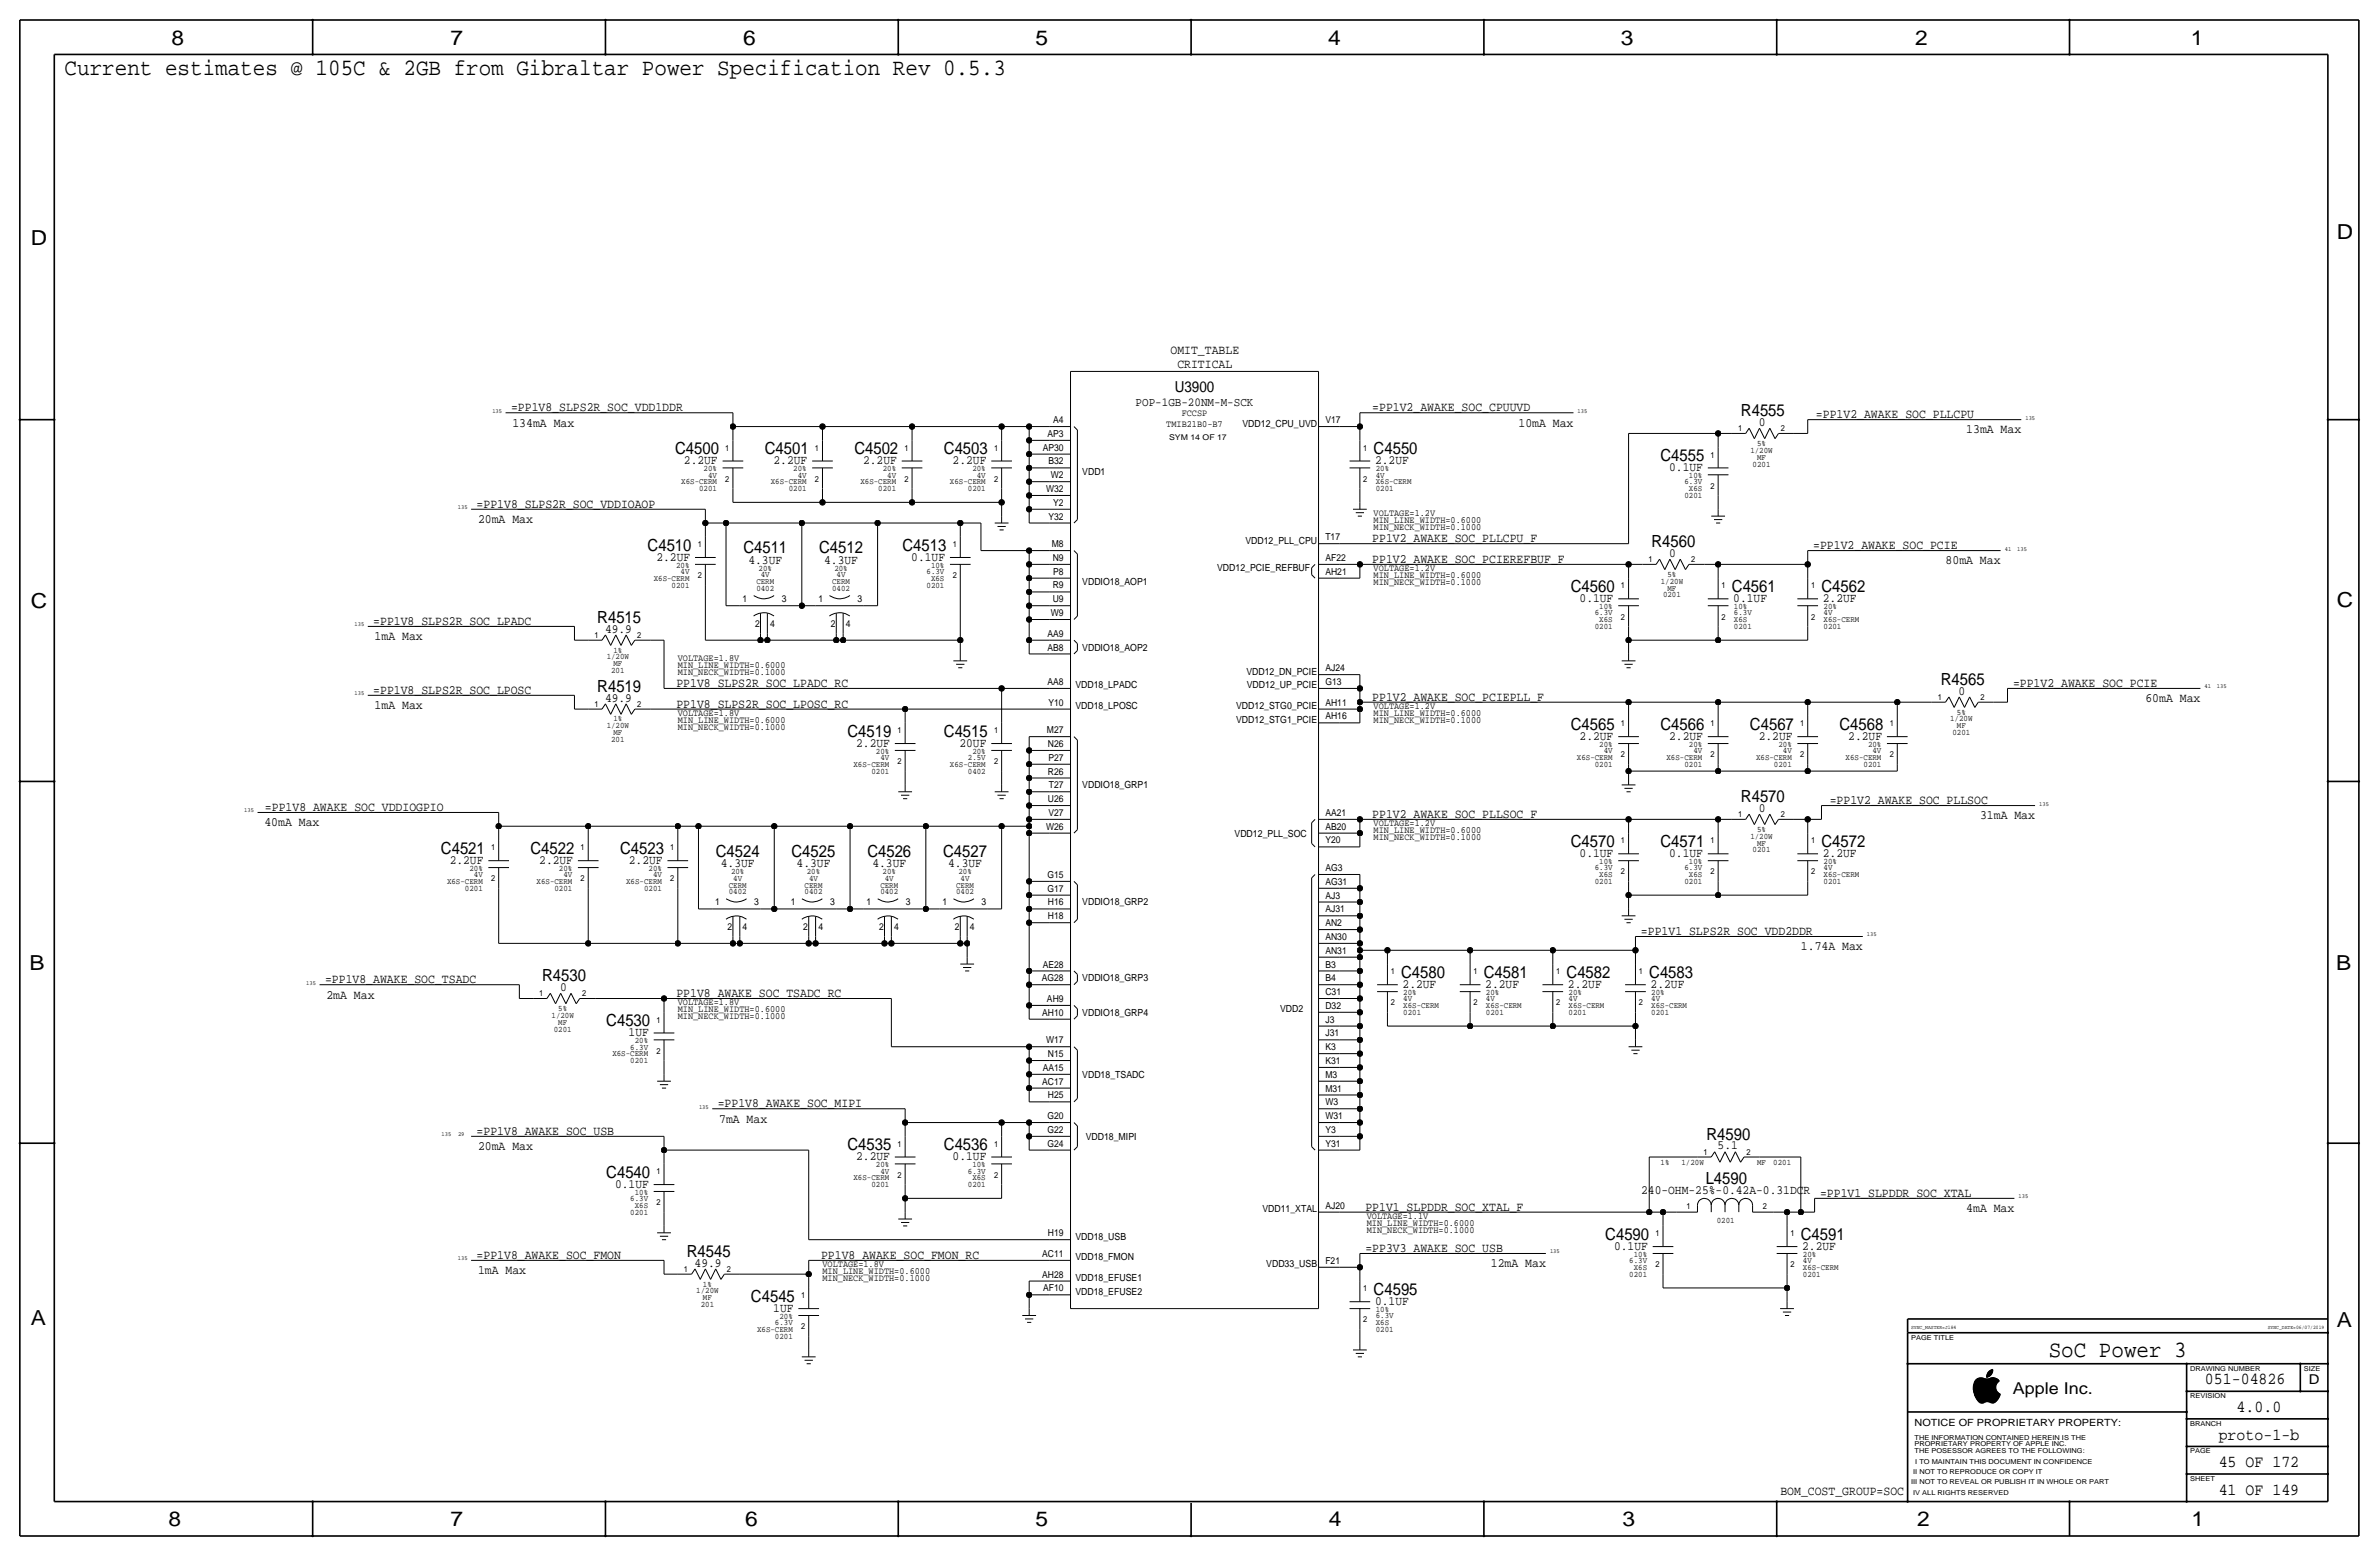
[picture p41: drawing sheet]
<svg xmlns="http://www.w3.org/2000/svg" width="877mm" height="574mm" viewBox="0 0 877 574" stroke-linecap="round" stroke-linejoin="round" font-family="sans-serif">
<defs><g id="words">
<g font-size="8.6">
<text x="23.8" y="27.7">Current estimates @ 105C &amp; 2GB from Gibraltar Power Specification Rev 0.5.3</text>
<text x="755.3" y="500.1">SoC Power 3</text>
</g>
<g font-size="7.6">
<text x="63.2" y="16.5">8</text>
<text x="166.1" y="16.5">7</text>
<text x="274" y="16.5">6</text>
<text x="381.7" y="16.5">5</text>
<text x="489.7" y="16.5">4</text>
<text x="597.6" y="16.5">3</text>
<text x="706.1" y="16.5">2</text>
<text x="807.7" y="16.5">1</text>
<text x="861.5" y="88.1">D</text>
<text x="11.4" y="90.4">D</text>
<text x="11.4" y="224.3">C</text>
<text x="861.5" y="223.8">C</text>
<text x="10.9" y="357.6">B</text>
<text x="861.3" y="357.4">B</text>
<text x="11.4" y="488.4">A</text>
<text x="861.5" y="489.2">A</text>
<text x="62.2" y="562.6">8</text>
<text x="166.1" y="562.6">7</text>
<text x="274.8" y="562.6">6</text>
<text x="381.7" y="562.6">5</text>
<text x="489.9" y="562.6">4</text>
<text x="598.1" y="562.6">3</text>
<text x="706.8" y="562.6">2</text>
<text x="807.9" y="562.6">1</text>
</g>
<g font-size="6.2">
<text x="641.8" y="153.4">R4555</text>
<text x="248.9" y="167.4">C4500</text>
<text x="281.9" y="167.4">C4501</text>
<text x="315" y="167.4">C4502</text>
<text x="348" y="167.4">C4503</text>
<text x="506.4" y="167.4">C4550</text>
<text x="612.1" y="169.9">C4555</text>
<text x="238.8" y="202.9">C4510</text>
<text x="274" y="204">C4511</text>
<text x="302" y="204">C4512</text>
<text x="332.7" y="202.9">C4513</text>
<text x="608.8" y="201.7">R4560</text>
<text x="579.1" y="218.2">C4560</text>
<text x="638.5" y="218.2">C4561</text>
<text x="671.5" y="218.2">C4562</text>
<text x="220.2" y="229.6">R4515</text>
<text x="220.2" y="255">R4519</text>
<text x="715.5" y="252.5">R4565</text>
<text x="579.1" y="269">C4565</text>
<text x="612.1" y="269">C4566</text>
<text x="645.2" y="269">C4567</text>
<text x="678.2" y="269">C4568</text>
<text x="312.4" y="271.5">C4519</text>
<text x="348" y="271.5">C4515</text>
<text x="641.8" y="295.7">R4570</text>
<text x="162.6" y="314.7">C4521</text>
<text x="195.6" y="314.7">C4522</text>
<text x="228.6" y="314.7">C4523</text>
<text x="263.9" y="315.7">C4524</text>
<text x="291.8" y="315.7">C4525</text>
<text x="319.8" y="315.7">C4526</text>
<text x="347.7" y="315.7">C4527</text>
<text x="579.1" y="312.2">C4570</text>
<text x="612.1" y="312.2">C4571</text>
<text x="671.5" y="312.2">C4572</text>
<text x="199.9" y="361.7">R4530</text>
<text x="516.6" y="360.4">C4580</text>
<text x="547.1" y="360.4">C4581</text>
<text x="577.5" y="360.4">C4582</text>
<text x="608" y="360.4">C4583</text>
<text x="223.5" y="378.2">C4530</text>
<text x="312.4" y="423.9">C4535</text>
<text x="348" y="423.9">C4536</text>
<text x="629.1" y="420.1">R4590</text>
<text x="223.5" y="434.1">C4540</text>
<text x="628.8" y="436.4">L4590</text>
<text x="591.8" y="456.9">C4590</text>
<text x="663.9" y="456.9">C4591</text>
<text x="253.2" y="463.3">R4545</text>
<text x="276.9" y="479.8">C4545</text>
<text x="506.4" y="477.3">C4595</text>
<text x="812.9" y="510.3">051-04826</text>
<text x="824.6" y="520.4">4.0.0</text>
<text x="818" y="530.6">proto-1-b</text>
<text x="818" y="540.8">45 OF 172</text>
<text x="818" y="550.9">41 OF 149</text>
</g>
<text font-size="6" x="742.1" y="513.9">Apple Inc.</text>
<text font-size="5.6" x="433.1" y="144.5">U3900</text>
<text font-size="5" x="851.2" y="510.3">D</text>
<g font-size="4.7">
<text x="431.5" y="130.6">OMIT_TABLE</text>
<text x="434.1" y="135.6">CRITICAL</text>
<text x="188.4" y="151.6">=PP1V8_SLPS2R_SOC_VDD1DDR</text>
<text x="505.9" y="151.6">=PP1V2_AWAKE_SOC_CPUUVD</text>
<text x="669.5" y="154.2">=PP1V2_AWAKE_SOC_PLLCPU</text>
<text x="188.9" y="157.2">134mA Max</text>
<text x="559.8" y="157.2">10mA Max</text>
<text x="648.4" y="157">0</text>
<text x="724.9" y="159.8">13mA Max</text>
<text x="252.1" y="171.2">2.2UF</text>
<text x="285.2" y="171.2">2.2UF</text>
<text x="318.2" y="171.2">2.2UF</text>
<text x="351.2" y="171.2">2.2UF</text>
<text x="506.9" y="171.2">2.2UF</text>
<text x="615.4" y="173.7">0.1UF</text>
<text x="175.7" y="187.2">=PP1V8_SLPS2R_SOC_VDDIOAOP</text>
<text x="176.2" y="192.8">20mA Max</text>
<text x="505.9" y="199.9">PP1V2_AWAKE_SOC_PLLCPU_F</text>
<text x="668.5" y="202.4">=PP1V2_AWAKE_SOC_PCIE</text>
<text x="242" y="206.8">2.2UF</text>
<text x="275.9" y="207.8">4.3UF</text>
<text x="303.8" y="207.8">4.3UF</text>
<text x="336" y="206.8">0.1UF</text>
<text x="505.9" y="207.5">PP1V2_AWAKE_SOC_PCIEREFBUF_F</text>
<text x="615.4" y="205.2">0</text>
<text x="717.3" y="208">80mA Max</text>
<text x="582.3" y="222">0.1UF</text>
<text x="639" y="222">0.1UF</text>
<text x="672" y="222">2.2UF</text>
<text x="137.6" y="230.4">=PP1V8_SLPS2R_SOC_LPADC</text>
<text x="223.1" y="233.2">49.9</text>
<text x="138.1" y="236">1mA Max</text>
<text x="137.6" y="255.8">=PP1V8_SLPS2R_SOC_LPOSC</text>
<text x="249.4" y="253.2">PP1V8_SLPS2R_SOC_LPADC_RC</text>
<text x="722.1" y="256">0</text>
<text x="742.1" y="253.2">=PP1V2_AWAKE_SOC_PCIE</text>
<text x="138.1" y="261.4">1mA Max</text>
<text x="223.1" y="258.6">49.9</text>
<text x="249.4" y="260.9">PP1V8_SLPS2R_SOC_LPOSC_RC</text>
<text x="505.9" y="258.3">PP1V2_AWAKE_SOC_PCIEPLL_F</text>
<text x="790.9" y="258.8">60mA Max</text>
<text x="315.6" y="275.3">2.2UF</text>
<text x="353.7" y="275.3">20UF</text>
<text x="582.3" y="272.8">2.2UF</text>
<text x="615.4" y="272.8">2.2UF</text>
<text x="648.4" y="272.8">2.2UF</text>
<text x="681.4" y="272.8">2.2UF</text>
<text x="97.7" y="299">=PP1V8_AWAKE_SOC_VDDIOGPIO</text>
<text x="648.4" y="299.2">0</text>
<text x="674.6" y="296.4">=PP1V2_AWAKE_SOC_PLLSOC</text>
<text x="97.5" y="304.5">40mA Max</text>
<text x="505.9" y="301.5">PP1V2_AWAKE_SOC_PLLSOC_F</text>
<text x="730" y="302">31mA Max</text>
<text x="582.3" y="316">0.1UF</text>
<text x="615.4" y="316">0.1UF</text>
<text x="672" y="316">2.2UF</text>
<text x="165.8" y="318.5">2.2UF</text>
<text x="198.8" y="318.5">2.2UF</text>
<text x="231.8" y="318.5">2.2UF</text>
<text x="265.7" y="319.5">4.3UF</text>
<text x="293.7" y="319.5">4.3UF</text>
<text x="321.6" y="319.5">4.3UF</text>
<text x="349.6" y="319.5">4.3UF</text>
<text x="605" y="344.7">=PP1V1_SLPS2R_SOC_VDD2DDR</text>
<text x="664" y="350.3">1.74A Max</text>
<text x="119.8" y="362.5">=PP1V8_AWAKE_SOC_TSADC</text>
<text x="206.5" y="365.3">0</text>
<text x="517.1" y="364.2">2.2UF</text>
<text x="547.6" y="364.2">2.2UF</text>
<text x="578.1" y="364.2">2.2UF</text>
<text x="608.5" y="364.2">2.2UF</text>
<text x="120.3" y="368">2mA Max</text>
<text x="249.4" y="367.5">PP1V8_AWAKE_SOC_TSADC_RC</text>
<text x="231.7" y="382">1UF</text>
<text x="264.6" y="408.2">=PP1V8_AWAKE_SOC_MIPI</text>
<text x="265.1" y="413.8">7mA Max</text>
<text x="175.7" y="418.3">=PP1V8_AWAKE_SOC_USB</text>
<text x="176.2" y="423.9">20mA Max</text>
<text x="633.2" y="423.7">5.1</text>
<text x="315.6" y="427.7">2.2UF</text>
<text x="351.2" y="427.7">0.1UF</text>
<text x="226.7" y="437.9">0.1UF</text>
<text x="605" y="439.9">240-OHM-25%-0.42A-0.31DCR</text>
<text x="671" y="441.2">=PP1V1_SLPDDR_SOC_XTAL</text>
<text x="503.4" y="446.3">PP1V1_SLPDDR_SOC_XTAL_F</text>
<text x="724.9" y="446.8">4mA Max</text>
<text x="503.4" y="461.5">=PP3V3_AWAKE_SOC_USB</text>
<text x="595" y="460.8">0.1UF</text>
<text x="664.4" y="460.8">2.2UF</text>
<text x="175.7" y="464.1">=PP1V8_AWAKE_SOC_FMON</text>
<text x="256.1" y="466.9">49.9</text>
<text x="302.7" y="464.1">PP1V8_AWAKE_SOC_FMON_RC</text>
<text x="549.6" y="467.1">12mA Max</text>
<text x="176.2" y="469.6">1mA Max</text>
<text x="285.1" y="483.6">1UF</text>
<text x="506.9" y="481.1">0.1UF</text>
<text x="656.4" y="550.9">BOM_COST_GROUP=SOC</text>
</g>
<text font-size="4.5" x="418.7" y="149.6">POP-1GB-20NM-M-SCK</text>
<text font-size="3.7" x="705.8" y="525.5">NOTICE OF PROPRIETARY PROPERTY:</text>
<g font-size="3.6">
<text x="458.1" y="157.2">VDD12_CPU_UVD</text>
<text x="399" y="175">VDD1</text>
<text x="459.1" y="200.4">VDD12_PLL_CPU</text>
<text x="399" y="215.6">VDDIO18_AOP1</text>
<text x="448.7" y="210.6">VDD12_PCIE_REFBUF</text>
<text x="399" y="239.8">VDDIO18_AOP2</text>
<text x="459.5" y="248.7">VDD12_DN_PCIE</text>
<text x="396.4" y="253.7">VDD18_LPADC</text>
<text x="459.7" y="253.7">VDD12_UP_PCIE</text>
<text x="396.4" y="261.4">VDD18_LPOSC</text>
<text x="455.7" y="261.4">VDD12_STG0_PCIE</text>
<text x="455.7" y="266.4">VDD12_STG1_PCIE</text>
<text x="399" y="290.6">VDDIO18_GRP1</text>
<text x="455.1" y="308.4">VDD12_PLL_SOC</text>
<text x="399" y="333.8">VDDIO18_GRP2</text>
<text x="399" y="361.7">VDDIO18_GRP3</text>
<text x="399" y="374.4">VDDIO18_GRP4</text>
<text x="471.9" y="373.1">VDD2</text>
<text x="399" y="397.3">VDD18_TSADC</text>
<text x="400.3" y="420.1">VDD18_MIPI</text>
<text x="465.4" y="446.8">VDD11_XTAL</text>
<text x="396.4" y="456.9">VDD18_USB</text>
<text x="396.4" y="464.6">VDD18_FMON</text>
<text x="466.8" y="467.1">VDD33_USB</text>
<text x="396.4" y="472.2">VDD18_EFUSE1</text>
<text x="396.4" y="477.3">VDD18_EFUSE2</text>
</g>
<g font-size="3.5">
<text x="388.3" y="156">A4</text>
<text x="435.7" y="153.4">FCCSP</text>
<text x="488.6" y="156">V17</text>
<text x="386.2" y="161">AP3</text>
<text x="430" y="157.2">TMIB21B0-B7</text>
<text x="384.4" y="166.1">AP30</text>
<text x="386.5" y="171.2">B32</text>
<text x="387.4" y="176.3">W2</text>
<text x="385.6" y="181.4">W32</text>
<text x="386.5" y="191.5">Y32</text>
<text x="388.3" y="186.4">Y2</text>
<text x="506.4" y="190.2">VOLTAGE=1.2V</text>
<text x="506.4" y="192.8">MIN_LINE_WIDTH=0.6000</text>
<text x="506.4" y="195.3">MIN_NECK_WIDTH=0.1000</text>
<text x="387.7" y="201.7">M8</text>
<text x="488.6" y="199.1">T17</text>
<text x="388.1" y="206.8">N9</text>
<text x="488.6" y="206.8">AF22</text>
<text x="388.3" y="211.8">P8</text>
<text x="488.6" y="211.8">AH21</text>
<text x="506.4" y="213.1">MIN_LINE_WIDTH=0.6000</text>
<text x="506.4" y="210.6">VOLTAGE=1.2V</text>
<text x="506.4" y="215.6">MIN_NECK_WIDTH=0.1000</text>
<text x="273.8" y="222">1</text>
<text x="288.2" y="222">3</text>
<text x="301.7" y="222">1</text>
<text x="316.2" y="222">3</text>
<text x="388.1" y="222">U9</text>
<text x="388.1" y="216.9">R9</text>
<text x="387.4" y="227.1">W9</text>
<text x="278.4" y="231.1">2</text>
<text x="283.9" y="231.1">4</text>
<text x="306.3" y="231.1">2</text>
<text x="311.9" y="231.1">4</text>
<text x="386.2" y="239.8">AB8</text>
<text x="386.2" y="234.7">AA9</text>
<text x="249.9" y="243.6">VOLTAGE=1.8V</text>
<text x="249.9" y="246.1">MIN_LINE_WIDTH=0.6000</text>
<text x="249.9" y="248.7">MIN_NECK_WIDTH=0.1000</text>
<text x="488.6" y="247.4">AJ24</text>
<text x="386.2" y="252.5">AA8</text>
<text x="488.6" y="252.5">G13</text>
<text x="249.9" y="263.9">VOLTAGE=1.8V</text>
<text x="386.5" y="260.1">Y10</text>
<text x="488.6" y="260.1">AH11</text>
<text x="506.4" y="263.9">MIN_LINE_WIDTH=0.6000</text>
<text x="506.4" y="261.4">VOLTAGE=1.2V</text>
<text x="249.9" y="266.4">MIN_LINE_WIDTH=0.6000</text>
<text x="249.9" y="269">MIN_NECK_WIDTH=0.1000</text>
<text x="488.6" y="265.2">AH16</text>
<text x="506.4" y="266.4">MIN_NECK_WIDTH=0.1000</text>
<text x="386" y="270.3">M27</text>
<text x="386.3" y="275.3">N26</text>
<text x="386.5" y="280.4">P27</text>
<text x="386.3" y="285.5">R26</text>
<text x="386.7" y="290.6">T27</text>
<text x="386.3" y="295.7">U26</text>
<text x="385.6" y="305.8">W26</text>
<text x="386.5" y="300.7">V27</text>
<text x="488.6" y="305.8">AB20</text>
<text x="488.6" y="300.7">AA21</text>
<text x="506.4" y="304.5">VOLTAGE=1.2V</text>
<text x="488.6" y="310.9">Y20</text>
<text x="506.4" y="307.1">MIN_LINE_WIDTH=0.6000</text>
<text x="506.4" y="309.6">MIN_NECK_WIDTH=0.1000</text>
<text x="386.2" y="323.6">G15</text>
<text x="488.6" y="321.1">AG3</text>
<text x="386.2" y="328.7">G17</text>
<text x="488.6" y="326.1">AG31</text>
<text x="263.6" y="333.8">1</text>
<text x="278.1" y="333.8">3</text>
<text x="291.6" y="333.8">1</text>
<text x="306" y="333.8">3</text>
<text x="319.5" y="333.8">1</text>
<text x="334" y="333.8">3</text>
<text x="347.4" y="333.8">1</text>
<text x="361.9" y="333.8">3</text>
<text x="386.3" y="333.8">H16</text>
<text x="488.6" y="331.2">AJ3</text>
<text x="386.3" y="338.8">H18</text>
<text x="488.6" y="341.4">AN2</text>
<text x="488.6" y="336.3">AJ31</text>
<text x="268.2" y="342.9">2</text>
<text x="273.8" y="342.9">4</text>
<text x="296.1" y="342.9">2</text>
<text x="301.7" y="342.9">4</text>
<text x="324.1" y="342.9">2</text>
<text x="329.6" y="342.9">4</text>
<text x="352" y="342.9">2</text>
<text x="357.6" y="342.9">4</text>
<text x="488.6" y="346.5">AN30</text>
<text x="488.6" y="351.5">AN31</text>
<text x="384.4" y="356.6">AE28</text>
<text x="488.6" y="356.6">B3</text>
<text x="384.1" y="361.7">AG28</text>
<text x="488.6" y="361.7">B4</text>
<text x="249.9" y="370.6">VOLTAGE=1.8V</text>
<text x="386" y="369.3">AH9</text>
<text x="488.6" y="371.9">D32</text>
<text x="488.6" y="366.8">C31</text>
<text x="249.9" y="373.1">MIN_LINE_WIDTH=0.6000</text>
<text x="249.9" y="375.7">MIN_NECK_WIDTH=0.1000</text>
<text x="384.2" y="374.4">AH10</text>
<text x="488.6" y="376.9">J3</text>
<text x="488.6" y="382">J31</text>
<text x="385.6" y="384.6">W17</text>
<text x="386.3" y="389.6">N15</text>
<text x="488.6" y="387.1">K3</text>
<text x="384.4" y="394.7">AA15</text>
<text x="488.6" y="392.2">K31</text>
<text x="384.2" y="399.8">AC17</text>
<text x="488.6" y="397.3">M3</text>
<text x="386.3" y="404.9">H25</text>
<text x="488.6" y="407.4">W3</text>
<text x="488.6" y="402.3">M31</text>
<text x="386.2" y="412.5">G20</text>
<text x="488.6" y="412.5">W31</text>
<text x="386.2" y="417.6">G22</text>
<text x="488.6" y="417.6">Y3</text>
<text x="386.2" y="422.7">G24</text>
<text x="488.6" y="422.7">Y31</text>
<text x="488.6" y="445.5">AJ20</text>
<text x="503.9" y="449.3">VOLTAGE=1.1V</text>
<text x="386.3" y="455.7">H19</text>
<text x="503.9" y="451.9">MIN_LINE_WIDTH=0.6000</text>
<text x="503.9" y="454.4">MIN_NECK_WIDTH=0.1000</text>
<text x="303.2" y="467.1">VOLTAGE=1.8V</text>
<text x="384.2" y="463.3">AC11</text>
<text x="488.6" y="465.8">F21</text>
<text x="303.2" y="469.6">MIN_LINE_WIDTH=0.6000</text>
<text x="303.2" y="472.2">MIN_NECK_WIDTH=0.1000</text>
<text x="384.2" y="470.9">AH28</text>
<text x="384.6" y="476">AF10</text>
</g>
<g font-size="3.1">
<text x="640.8" y="159">1</text>
<text x="656.5" y="159">2</text>
<text x="267.4" y="166.1">1</text>
<text x="300.4" y="166.1">1</text>
<text x="333.4" y="166.1">1</text>
<text x="366.5" y="166.1">1</text>
<text x="502.6" y="166.1">1</text>
<text x="645.3" y="166.9">1/20W</text>
<text x="647.8" y="164.3">5%</text>
<text x="259.4" y="173.7">20%</text>
<text x="292.4" y="173.7">20%</text>
<text x="325.5" y="173.7">20%</text>
<text x="358.5" y="173.7">20%</text>
<text x="507.2" y="173.7">20%</text>
<text x="630.6" y="168.7">1</text>
<text x="646.1" y="172">0201</text>
<text x="647.8" y="169.4">MF</text>
<text x="251.2" y="178.6">X6S-CERM</text>
<text x="261.1" y="176">4V</text>
<text x="267.4" y="177.5">2</text>
<text x="284.2" y="178.6">X6S-CERM</text>
<text x="294.1" y="176">4V</text>
<text x="300.4" y="177.5">2</text>
<text x="317.2" y="178.6">X6S-CERM</text>
<text x="327.1" y="176">4V</text>
<text x="333.4" y="177.5">2</text>
<text x="350.2" y="178.6">X6S-CERM</text>
<text x="360.1" y="176">4V</text>
<text x="366.5" y="177.5">2</text>
<text x="502.6" y="177.5">2</text>
<text x="507.2" y="176">4V</text>
<text x="507.2" y="178.6">X6S-CERM</text>
<text x="621" y="178.6">6.3V</text>
<text x="622.6" y="176.3">10%</text>
<text x="257.8" y="181.1">0201</text>
<text x="290.8" y="181.1">0201</text>
<text x="323.8" y="181.1">0201</text>
<text x="356.8" y="181.1">0201</text>
<text x="507.2" y="181.1">0201</text>
<text x="621" y="183.6">0201</text>
<text x="622.6" y="181.1">X6S</text>
<text x="630.6" y="180.1">2</text>
<text x="257.2" y="201.7">1</text>
<text x="351.2" y="201.7">1</text>
<text x="249.3" y="209.3">20%</text>
<text x="343.2" y="209.3">10%</text>
<text x="607.8" y="207.3">1</text>
<text x="623.5" y="207.3">2</text>
<text x="241" y="214.1">X6S-CERM</text>
<text x="250.9" y="211.6">4V</text>
<text x="257.2" y="213.1">2</text>
<text x="278.8" y="215.4">CERM</text>
<text x="279.7" y="210.3">20%</text>
<text x="280.5" y="212.9">4V</text>
<text x="306.8" y="215.4">CERM</text>
<text x="307.6" y="210.3">20%</text>
<text x="308.4" y="212.9">4V</text>
<text x="341.6" y="211.6">6.3V</text>
<text x="343.2" y="214.1">X6S</text>
<text x="351.2" y="213.1">2</text>
<text x="612.3" y="215.1">1/20W</text>
<text x="614.8" y="212.6">5%</text>
<text x="247.6" y="216.7">0201</text>
<text x="278.8" y="217.9">0402</text>
<text x="306.8" y="217.9">0402</text>
<text x="341.6" y="216.7">0201</text>
<text x="597.6" y="216.9">1</text>
<text x="613.1" y="220.2">0201</text>
<text x="614.8" y="217.7">MF</text>
<text x="634.7" y="216.9">1</text>
<text x="667.7" y="216.9">1</text>
<text x="588" y="226.8">6.3V</text>
<text x="589.6" y="224.5">10%</text>
<text x="639.3" y="226.8">6.3V</text>
<text x="639.3" y="224.5">10%</text>
<text x="672.3" y="226.8">4V</text>
<text x="672.3" y="224.5">20%</text>
<text x="588" y="231.9">0201</text>
<text x="589.6" y="229.4">X6S</text>
<text x="597.6" y="228.3">2</text>
<text x="634.7" y="228.3">2</text>
<text x="639.3" y="229.4">X6S</text>
<text x="639.3" y="231.9">0201</text>
<text x="667.7" y="228.3">2</text>
<text x="672.3" y="229.4">X6S-CERM</text>
<text x="672.3" y="231.9">0201</text>
<text x="219.1" y="235.2">1</text>
<text x="234.9" y="235.2">2</text>
<text x="223.7" y="243.1">1/20W</text>
<text x="226.1" y="240.5">1%</text>
<text x="226.1" y="245.6">MF</text>
<text x="225.3" y="248.2">201</text>
<text x="219.1" y="260.6">1</text>
<text x="234.9" y="260.6">2</text>
<text x="714.4" y="258.1">1</text>
<text x="721.4" y="263.4">5%</text>
<text x="730.2" y="258.1">2</text>
<text x="223.7" y="268.5">1/20W</text>
<text x="226.1" y="265.9">1%</text>
<text x="597.6" y="267.7">1</text>
<text x="630.6" y="267.7">1</text>
<text x="663.6" y="267.7">1</text>
<text x="696.7" y="267.7">1</text>
<text x="719" y="265.9">1/20W</text>
<text x="721.4" y="268.5">MF</text>
<text x="225.3" y="273.6">201</text>
<text x="226.1" y="271">MF</text>
<text x="330.9" y="270.3">1</text>
<text x="366.5" y="270.3">1</text>
<text x="589.6" y="275.3">20%</text>
<text x="622.6" y="275.3">20%</text>
<text x="655.7" y="275.3">20%</text>
<text x="688.7" y="275.3">20%</text>
<text x="719.8" y="271">0201</text>
<text x="322.9" y="277.9">20%</text>
<text x="324.6" y="280.2">4V</text>
<text x="330.9" y="281.7">2</text>
<text x="356.8" y="280.2">2.5V</text>
<text x="358.5" y="277.9">20%</text>
<text x="366.5" y="281.7">2</text>
<text x="581.4" y="280.2">X6S-CERM</text>
<text x="591.3" y="277.6">4V</text>
<text x="597.6" y="279.1">2</text>
<text x="614.4" y="280.2">X6S-CERM</text>
<text x="624.3" y="277.6">4V</text>
<text x="630.6" y="279.1">2</text>
<text x="647.4" y="280.2">X6S-CERM</text>
<text x="657.3" y="277.6">4V</text>
<text x="663.6" y="279.1">2</text>
<text x="680.4" y="280.2">X6S-CERM</text>
<text x="690.3" y="277.6">4V</text>
<text x="696.7" y="279.1">2</text>
<text x="314.7" y="282.7">X6S-CERM</text>
<text x="321.3" y="285.2">0201</text>
<text x="350.2" y="282.7">X6S-CERM</text>
<text x="356.8" y="285.2">0402</text>
<text x="588" y="282.7">0201</text>
<text x="621" y="282.7">0201</text>
<text x="654" y="282.7">0201</text>
<text x="687" y="282.7">0201</text>
<text x="640.8" y="301.2">1</text>
<text x="656.5" y="301.2">2</text>
<text x="597.6" y="310.9">1</text>
<text x="630.6" y="310.9">1</text>
<text x="645.3" y="309.1">1/20W</text>
<text x="647.8" y="311.7">MF</text>
<text x="647.8" y="306.6">5%</text>
<text x="667.7" y="310.9">1</text>
<text x="181" y="313.4">1</text>
<text x="214.1" y="313.4">1</text>
<text x="247.1" y="313.4">1</text>
<text x="646.1" y="314.2">0201</text>
<text x="173.1" y="321.1">20%</text>
<text x="174.7" y="323.3">4V</text>
<text x="206.1" y="321.1">20%</text>
<text x="207.7" y="323.3">4V</text>
<text x="239.1" y="321.1">20%</text>
<text x="240.7" y="323.3">4V</text>
<text x="269.5" y="322.1">20%</text>
<text x="297.4" y="322.1">20%</text>
<text x="325.4" y="322.1">20%</text>
<text x="353.3" y="322.1">20%</text>
<text x="588" y="320.8">6.3V</text>
<text x="589.6" y="318.5">10%</text>
<text x="589.6" y="323.3">X6S</text>
<text x="597.6" y="322.3">2</text>
<text x="621" y="320.8">6.3V</text>
<text x="622.6" y="323.3">X6S</text>
<text x="622.6" y="318.5">10%</text>
<text x="630.6" y="322.3">2</text>
<text x="667.7" y="322.3">2</text>
<text x="672.3" y="320.8">4V</text>
<text x="672.3" y="323.3">X6S-CERM</text>
<text x="672.3" y="318.5">20%</text>
<text x="164.8" y="325.9">X6S-CERM</text>
<text x="171.4" y="328.4">0201</text>
<text x="181" y="324.9">2</text>
<text x="197.8" y="325.9">X6S-CERM</text>
<text x="204.4" y="328.4">0201</text>
<text x="214.1" y="324.9">2</text>
<text x="230.8" y="325.9">X6S-CERM</text>
<text x="237.4" y="328.4">0201</text>
<text x="247.1" y="324.9">2</text>
<text x="268.7" y="329.7">0402</text>
<text x="268.7" y="327.2">CERM</text>
<text x="270.3" y="324.6">4V</text>
<text x="296.6" y="327.2">CERM</text>
<text x="296.6" y="329.7">0402</text>
<text x="298.3" y="324.6">4V</text>
<text x="324.6" y="327.2">CERM</text>
<text x="324.6" y="329.7">0402</text>
<text x="326.2" y="324.6">4V</text>
<text x="352.5" y="327.2">CERM</text>
<text x="352.5" y="329.7">0402</text>
<text x="354.2" y="324.6">4V</text>
<text x="588" y="325.9">0201</text>
<text x="621" y="325.9">0201</text>
<text x="672.3" y="325.9">0201</text>
<text x="512.8" y="359.2">1</text>
<text x="543.3" y="359.2">1</text>
<text x="573.7" y="359.2">1</text>
<text x="604.2" y="359.2">1</text>
<text x="198.8" y="367.3">1</text>
<text x="214.6" y="367.3">2</text>
<text x="512.8" y="370.6">2</text>
<text x="517.3" y="366.8">20%</text>
<text x="517.3" y="369.1">4V</text>
<text x="517.3" y="371.6">X6S-CERM</text>
<text x="543.3" y="370.6">2</text>
<text x="547.8" y="366.8">20%</text>
<text x="547.8" y="369.1">4V</text>
<text x="547.8" y="371.6">X6S-CERM</text>
<text x="573.7" y="370.6">2</text>
<text x="578.3" y="366.8">20%</text>
<text x="578.3" y="371.6">X6S-CERM</text>
<text x="578.3" y="369.1">4V</text>
<text x="604.2" y="370.6">2</text>
<text x="608.8" y="369.1">4V</text>
<text x="608.8" y="371.6">X6S-CERM</text>
<text x="608.8" y="366.8">20%</text>
<text x="203.3" y="375.2">1/20W</text>
<text x="205.8" y="377.7">MF</text>
<text x="205.8" y="372.6">5%</text>
<text x="242" y="376.9">1</text>
<text x="517.3" y="374.1">0201</text>
<text x="547.8" y="374.1">0201</text>
<text x="578.3" y="374.1">0201</text>
<text x="608.8" y="374.1">0201</text>
<text x="204.2" y="380.2">0201</text>
<text x="225.8" y="389.4">X6S-CERM</text>
<text x="232.4" y="386.8">6.3V</text>
<text x="234" y="384.6">20%</text>
<text x="242" y="388.4">2</text>
<text x="232.4" y="391.9">0201</text>
<text x="330.9" y="422.7">1</text>
<text x="366.5" y="422.7">1</text>
<text x="628.1" y="425.7">1</text>
<text x="643.8" y="425.7">2</text>
<text x="322.9" y="430.3">20%</text>
<text x="358.5" y="430.3">10%</text>
<text x="612.2" y="429.3">1%</text>
<text x="619.9" y="429.3">1/20W</text>
<text x="647.8" y="429.3">MF</text>
<text x="653.7" y="429.3">0201</text>
<text x="242" y="432.8">1</text>
<text x="314.7" y="435.1">X6S-CERM</text>
<text x="321.3" y="437.6">0201</text>
<text x="324.6" y="432.6">4V</text>
<text x="330.9" y="434.1">2</text>
<text x="356.8" y="432.6">6.3V</text>
<text x="356.8" y="437.6">0201</text>
<text x="358.5" y="435.1">X6S</text>
<text x="366.5" y="434.1">2</text>
<text x="232.4" y="442.7">6.3V</text>
<text x="234" y="440.4">10%</text>
<text x="232.4" y="447.8">0201</text>
<text x="234" y="445.3">X6S</text>
<text x="242" y="444.2">2</text>
<text x="621.7" y="445.5">1</text>
<text x="649.9" y="445.5">2</text>
<text x="610.3" y="455.7">1</text>
<text x="632.9" y="450.9">0201</text>
<text x="660.1" y="455.7">1</text>
<text x="600.7" y="465.6">6.3V</text>
<text x="602.3" y="463.3">10%</text>
<text x="610.3" y="467.1">2</text>
<text x="660.1" y="467.1">2</text>
<text x="664.7" y="465.6">4V</text>
<text x="664.7" y="463.3">20%</text>
<text x="252.2" y="468.9">1</text>
<text x="267.9" y="468.9">2</text>
<text x="600.7" y="470.7">0201</text>
<text x="602.3" y="468.1">X6S</text>
<text x="664.7" y="468.1">X6S-CERM</text>
<text x="664.7" y="470.7">0201</text>
<text x="256.7" y="476.8">1/20W</text>
<text x="259.2" y="479.3">MF</text>
<text x="259.2" y="474.2">1%</text>
<text x="295.3" y="478.5">1</text>
<text x="502.6" y="476">1</text>
<text x="258.3" y="481.8">201</text>
<text x="507.2" y="483.6">10%</text>
<text x="507.2" y="485.9">6.3V</text>
<text x="279.1" y="491">X6S-CERM</text>
<text x="285.7" y="488.4">6.3V</text>
<text x="287.4" y="486.2">20%</text>
<text x="295.3" y="490">2</text>
<text x="502.6" y="487.4">2</text>
<text x="507.2" y="491">0201</text>
<text x="507.2" y="488.4">X6S</text>
<text x="285.7" y="493.5">0201</text>
</g>
<text font-size="2.9" x="431" y="162.3">SYM 14 OF 17</text>
<g font-size="2.5">
<text x="704.5" y="493.8">PAGE TITLE</text>
<text x="807.4" y="505.2">DRAWING NUMBER</text>
<text x="849.3" y="505.2">SIZE</text>
<text x="807.4" y="515.4">REVISION</text>
<text x="807.4" y="525.5">BRANCH</text>
<text x="705.8" y="533.1">PROPRIETARY PROPERTY OF APPLE INC.</text>
<text x="705.8" y="530.6">THE INFORMATION CONTAINED HEREIN IS THE</text>
<text x="705.8" y="535.7">THE POSESSOR AGREES TO THE FOLLOWING:</text>
<text x="706.1" y="539.5">I TO MAINTAIN THIS DOCUMENT IN CONFIDENCE</text>
<text x="807.4" y="535.7">PAGE</text>
<text x="705.3" y="543.3">II NOT TO REPRODUCE OR COPY IT</text>
<text x="807.4" y="545.8">SHEET</text>
<text x="704.5" y="547.1">III NOT TO REVEAL OR PUBLISH IT IN WHOLE OR PART</text>
<text x="705.3" y="550.9">IV ALL RIGHTS RESERVED</text>
</g>
<g font-size="2.3">
<text x="181.5" y="152.1">135</text>
<text x="581.6" y="152.1">135</text>
<text x="746.7" y="154.7">135</text>
<text x="168.8" y="187.7">135</text>
<text x="739.1" y="202.9">41</text>
<text x="743.7" y="202.9">135</text>
<text x="130.7" y="230.9">135</text>
<text x="130.7" y="256.3">135</text>
<text x="812.7" y="253.7">41</text>
<text x="817.3" y="253.7">135</text>
<text x="90.1" y="299.5">135</text>
<text x="751.8" y="296.9">135</text>
<text x="688.3" y="345.2">135</text>
<text x="112.9" y="363">135</text>
<text x="257.7" y="408.7">135</text>
<text x="162.8" y="418.8">135</text>
<text x="168.9" y="418.8">29</text>
<text x="744.2" y="441.7">135</text>
<text x="168.8" y="464.6">135</text>
<text x="571.4" y="462">135</text>
</g>
<g font-size="2">
<text x="704.5" y="490">SYNC_MASTER=J184</text>
<text x="836" y="490">SYNC_DATE=06/07/2019</text>
</g>
</g></defs>
<g fill="none" stroke="#000" stroke-width=".37">
<path d="M394.7 136.9v345.4zM394.7 136.9h91.4zM486.1 136.9v345.4zM186.4 152.1h83.8zM270.2 157.2h33zM270.2 157.2v5.1zM270.2 152.1v5.1zM303.2 157.2h33zM303.2 157.2v5.1zM336.2 157.2h33.1zM336.2 157.2v5.1zM369.3 157.2h10.1z"/>
<path d="M369.3 157.2v5.1zM379.4 157.2v5.1zM379.4 157.2h7.6zM387 157.2h7.7zM395.9 157.2l1.3 1.3zM397.2 158.5v33zM486.1 157.2h7.6zM493.7 157.2h7.6zM501.3 152.1v5.1zM501.3 157.2v5.1zM501.3 152.1h78.8zM600.4 159.8h33z"/>
<path d="M600.4 159.8v40.6zM633.4 159.8v5zM633.4 159.8h5.1zM638.5 159.8h5.1zM644.9 157.8l-1.3 2zM644.9 157.8l1.9 3.9zM648.7 157.8l-1.9 3.9zM648.7 157.8l1.9 3.9zM652.5 157.8l1.9 3.9zM652.5 157.8l-1.9 3.9zM655.7 159.8h5.7zM655.7 159.8l-1.3 1.9z"/>
<path d="M661.4 159.8h5zM666.4 154.7v5.1zM666.4 154.7h78.8zM266.4 169.9h7.6zM266.4 172.5h7.6zM270.2 162.3v7.6zM270.2 172.5v7.6zM299.4 169.9h7.6zM299.4 172.5h7.6zM303.2 162.3v7.6zM303.2 172.5v7.6zM332.4 169.9h7.7z"/>
<path d="M332.4 172.5h7.7zM336.2 162.3v7.6zM336.2 172.5v7.6zM365.5 169.9h7.6zM365.5 172.5h7.6zM369.3 162.3v7.6zM369.3 172.5v7.6zM379.4 177.5v5.1zM379.4 172.5v5zM379.4 177.5h7.6zM379.4 172.5h7.6zM379.4 167.4v5.1z"/>
<path d="M379.4 167.4h7.6zM379.4 162.3v5.1zM379.4 162.3h7.6zM387 177.5h7.7zM387 162.3h7.7zM387 167.4h7.7zM387 172.5h7.7zM497.5 169.9h7.7zM497.5 172.5h7.7zM501.3 162.3v7.6zM501.3 172.5v7.6zM629.6 172.5h7.6z"/>
<path d="M629.6 175h7.6zM633.4 164.8v7.7zM633.4 175v7.6zM173.7 187.7h86.3zM260 192.8h7.7zM260 187.7v5.1zM260 192.8v5.1zM260 197.9v7.6zM267.7 192.8h27.9zM267.7 192.8v30.5zM270.2 185.2h33zM270.2 180.1v5.1z"/>
<path d="M295.6 192.8h27.9zM295.6 192.8v30.5zM303.2 185.2h33zM303.2 180.1v5.1zM323.5 192.8h30.5zM323.5 192.8v30.5zM336.2 185.2h33.1zM336.2 180.1v5.1zM354 192.8h7.6zM354 192.8v5.1zM354 197.9v7.6zM361.6 192.8v10.1z"/>
<path d="M366.7 192.8h5.1zM367.7 194.1h3.1zM368.5 195.3h1.5zM369.3 180.1v5.1zM369.3 185.2v5zM369.3 190.2v2.6zM379.4 192.8h7.6zM379.4 187.7v5.1zM379.4 187.7h7.6zM379.4 182.6v5.1zM379.4 182.6h7.6zM387 192.8h7.7z"/>
<path d="M387 187.7h7.7zM387 182.6h7.7zM395.9 192.8l1.3-1.3zM498.8 187.7h5.1zM499.8 189h3.1zM500.6 190.2h1.5zM501.3 180.1v5.1zM501.3 185.2v2.5zM630.9 190.2h5.1zM631.9 191.5h3zM632.7 192.8h1.5zM633.4 182.6v5.1z"/>
<path d="M633.4 187.7v2.5zM256.2 205.5h7.7zM256.2 208h7.7zM260 215.6v20.4zM260 208v7.6zM277.9 219.5a6.4 6.4 0 0 0 7.5 0M305.8 219.5a6.4 6.4 0 0 0 7.5 0M350.2 205.5h7.6zM350.2 208h7.6zM354 215.6v20.4zM354 208v7.6zM361.6 202.9h17.8z"/>
<path d="M379.4 218.2v5.1zM379.4 218.2h7.6zM379.4 213.1v5.1zM379.4 213.1h7.6zM379.4 208v5.1zM379.4 208h7.6zM379.4 202.9v5.1zM379.4 202.9h7.6zM387 218.2h7.7zM387 213.1h7.7zM387 208h7.7zM387 202.9h7.7z"/>
<path d="M395.9 202.9l1.3 1.3zM397.2 204.2v22.9zM483.6 209.3l1.2-1.3zM483.6 209.3v2.5zM483.6 211.8l1.2 1.3zM486.1 200.4h7.6zM486.1 213.1h7.6zM486.1 208h7.6zM493.7 213.1h7.6zM493.7 208h7.6zM493.7 200.4h106.7zM501.3 208v5.1z"/>
<path d="M501.3 208h99.1zM600.4 208v5.1zM600.4 208h5.1zM600.4 213.1v7.6zM605.5 208h5.1zM611.8 206.1l-1.2 1.9zM611.8 206.1l2 3.9zM615.6 206.1l-1.8 3.9zM615.6 206.1l2 3.9zM619.5 206.1l1.9 3.9zM619.5 206.1l-1.9 3.9zM622.7 208h5.6z"/>
<path d="M622.7 208l-1.3 2zM628.3 208h5.1zM633.4 208h33zM633.4 208v5.1zM633.4 213.1v7.6zM666.4 208v5.1zM666.4 202.9v5.1zM666.4 202.9h71.2zM666.4 213.1v7.6zM135.6 230.9h76.2zM211.8 236h5.1zM211.8 230.9v5.1z"/>
<path d="M216.9 236h5zM223.2 234l-1.3 2zM223.2 234l1.9 3.9zM227 234l-1.9 3.9zM227 234l2 3.9zM230.8 234l2 3.9zM230.8 234l-1.8 3.9zM234 236h5.7zM234 236l-1.2 1.9zM239.7 236h5.1zM244.8 236v17.7zM260 236h20.4z"/>
<path d="M267.7 223.3h5zM272.7 223.3h17.8zM277.8 227.1a6.4 6.4 0 0 1 7.5 0M280.4 236h2.5zM280.4 233.4v2.6zM280.4 226.1v7.3zM282.9 236h25.4zM282.9 233.4v2.6zM282.9 226.1v7.3zM290.5 223.3h5.1zM295.6 223.3h5.1zM300.7 223.3h17.8z"/>
<path d="M305.8 227.1a6.4 6.4 0 0 1 7.5 0M308.3 236h2.5zM308.3 233.4v2.6zM308.3 226.1v7.3zM310.8 236h43.2zM310.8 233.4v2.6zM310.8 226.1v7.3zM318.5 223.3h5zM354 236v5zM379.4 236v5zM379.4 236h7.6zM379.4 228.3v7.7z"/>
<path d="M379.4 223.3v5zM379.4 228.3h7.6zM379.4 223.3h7.6zM387 236h7.7zM387 228.3h7.7zM387 223.3h7.7zM395.9 236l1.3 1.2zM395.9 228.3l1.3-1.2zM397.2 237.2v2.6zM596.6 220.7h7.6zM596.6 223.3h7.6zM600.4 236h33z"/>
<path d="M600.4 230.9v5.1zM600.4 236v5zM600.4 223.3v7.6zM629.6 220.7h7.6zM629.6 223.3h7.6zM633.4 230.9v5.1zM633.4 236h33zM633.4 223.3v7.6zM662.6 220.7h7.7zM662.6 223.3h7.7zM666.4 230.9v5.1zM666.4 223.3v7.6z"/>
<path d="M135.6 256.3h76.2zM211.8 256.3v5.1zM223.2 259.4l-1.3 2zM223.2 259.4l1.9 3.9zM227 259.4l-1.9 3.9zM227 259.4l2 3.9zM230.8 259.4l2 3.9zM230.8 259.4l-1.8 3.9zM244.8 253.7h124.5zM351.5 243.6h5.1zM352.5 244.9h3zM353.3 246.1h1.5z"/>
<path d="M354 241v2.6zM369.3 253.7h17.7zM369.3 253.7v12.7zM379.4 241h7.6zM387 241h7.7zM387 253.7h7.7zM395.9 241l1.3-1.2zM486.1 253.7h7.6zM486.1 248.7h7.6zM493.7 253.7h7.6zM493.7 248.7h7.6zM501.3 258.8v2.6z"/>
<path d="M501.3 258.8h99.1zM501.3 253.7v5.1zM501.3 248.7v5zM597.9 243.6h5zM598.9 244.9h3zM599.6 246.1h1.6zM600.4 258.8h33zM600.4 258.8v5.1zM600.4 241v2.6zM633.4 258.8h33zM633.4 258.8v5.1zM666.4 258.8h33.1z"/>
<path d="M666.4 258.8v5.1zM699.5 258.8h12.7zM699.5 258.8v5.1zM712.2 258.8h5zM718.5 256.9l-1.3 1.9zM718.5 256.9l1.9 3.9zM722.3 256.9l-1.9 3.9zM722.3 256.9l2 3.9zM726.1 256.9l2 3.9zM726.1 256.9l-1.8 3.9zM729.3 258.8h5.7zM729.3 258.8l-1.2 2z"/>
<path d="M735 258.8h5.1zM740.1 253.7h71.1zM740.1 253.7v5.1zM211.8 261.4h5.1zM216.9 261.4h5zM234 261.4h5.7zM234 261.4l-1.2 1.9zM239.7 261.4h94zM329.9 274.1h7.6zM329.9 276.6h7.6zM333.7 261.4h53.3zM333.7 261.4v5z"/>
<path d="M333.7 266.4v7.7zM333.7 276.6v7.6zM365.5 274.1h7.6zM365.5 276.6h7.6zM369.3 266.4v7.7zM369.3 276.6v7.6zM379.4 276.6v5.1zM379.4 276.6h7.6zM379.4 271.5v5.1zM379.4 271.5h7.6zM387 276.6h7.7zM387 271.5h7.7z"/>
<path d="M387 261.4h7.7zM395.9 271.5l1.3 1.3zM397.2 272.8v33zM486.1 266.4h7.6zM486.1 261.4h7.6zM493.7 261.4h7.6zM493.7 266.4h7.6zM501.3 261.4v5zM596.6 271.5h7.6zM596.6 274.1h7.6zM600.4 263.9v7.6zM600.4 274.1v7.6z"/>
<path d="M629.6 271.5h7.6zM629.6 274.1h7.6zM633.4 263.9v7.6zM633.4 274.1v7.6zM662.6 271.5h7.7zM662.6 274.1h7.7zM666.4 263.9v7.6zM666.4 274.1v7.6zM695.7 271.5h7.6zM695.7 274.1h7.6zM699.5 263.9v7.6zM699.5 274.1v7.6z"/>
<path d="M94.9 299.5h88.9zM183.8 299.5v5zM331.2 291.8h5zM332.2 293.1h3zM332.9 294.4h1.6zM333.7 284.2v5.1zM333.7 289.3v2.5zM366.7 291.8h5.1zM367.7 293.1h3.1zM368.5 294.4h1.5zM369.3 284.2v5.1zM369.3 289.3v2.5z"/>
<path d="M379.4 296.9v5.1zM379.4 296.9h7.6zM379.4 291.8v5.1zM379.4 291.8h7.6zM379.4 286.8v5zM379.4 286.8h7.6zM379.4 281.7v5.1zM379.4 281.7h7.6zM387 296.9h7.7zM387 291.8h7.7zM387 286.8h7.7zM387 281.7h7.7z"/>
<path d="M597.9 289.3h5zM598.9 290.6h3zM599.6 291.8h1.6zM600.4 284.2h33zM600.4 281.7v2.5zM600.4 284.2v2.6zM600.4 286.8v2.5zM633.4 284.2h33zM633.4 281.7v2.5zM666.4 284.2h33.1zM666.4 281.7v2.5zM671.5 296.9v5.1z"/>
<path d="M671.5 296.9h78.8zM699.5 281.7v2.5zM180 317.2h7.7zM180 319.8h7.7zM183.8 304.5h33.1zM183.8 304.5v5.1zM183.8 309.6v7.6zM183.8 319.8v7.6zM213.1 317.2h7.6zM213.1 319.8h7.6zM216.9 304.5h33zM216.9 304.5v5.1z"/>
<path d="M216.9 309.6v7.6zM216.9 319.8v7.6zM246.1 317.2h7.6zM246.1 319.8h7.6zM249.9 304.5h7.6zM249.9 304.5v5.1zM249.9 309.6v7.6zM249.9 319.8v7.6zM257.5 304.5h27.9zM257.5 304.5v30.5zM285.4 304.5h28zM285.4 304.5v30.5z"/>
<path d="M313.4 304.5h27.9zM313.4 304.5v30.5zM341.3 304.5h28zM341.3 304.5v30.5zM369.3 304.5h10.1zM369.3 304.5v30.5zM379.4 307.1v17.8zM379.4 304.5v2.6zM379.4 307.1h7.6zM379.4 302v2.5zM379.4 302h7.6zM387 307.1h7.7z"/>
<path d="M387 302h7.7zM395.9 307.1l1.3-1.3zM483.6 303.3v7.6zM483.6 310.9l1.2 1.3zM484.8 302l-1.2 1.3zM486.1 312.2h7.6zM486.1 307.1h7.6zM486.1 302h7.6zM493.7 312.2h7.6zM493.7 307.1h7.6zM493.7 302h7.6zM501.3 307.1v5.1z"/>
<path d="M501.3 302v5.1zM501.3 302h99.1zM596.6 314.7h7.6zM596.6 317.2h7.6zM600.4 302h33zM600.4 302v5.1zM600.4 307.1v7.6zM600.4 317.2v7.7zM629.6 314.7h7.6zM629.6 317.2h7.6zM633.4 302h5.1zM633.4 302v5.1z"/>
<path d="M633.4 307.1v7.6zM633.4 317.2v7.7zM638.5 302h5.1zM644.9 300.1l-1.3 1.9zM644.9 300.1l1.9 3.8zM648.7 300.1l-1.9 3.8zM648.7 300.1l1.9 3.8zM652.5 300.1l1.9 3.8zM652.5 300.1l-1.9 3.8zM655.7 302h5.7zM655.7 302l-1.3 1.9zM661.4 302h5z"/>
<path d="M662.6 314.7h7.7zM662.6 317.2h7.7zM666.4 302v5.1zM666.4 302h5.1zM666.4 307.1v7.6zM666.4 317.2v7.7zM183.8 327.4v20.3zM216.9 327.4v20.3zM249.9 327.4v20.3zM257.5 335h5.1zM262.6 335h17.8zM267.7 338.8a6.4 6.4 0 0 1 7.5 0"/>
<path d="M267.7 331.3a6.4 6.4 0 0 0 7.5 0M270.2 337.8v7.4zM272.7 337.8v7.4zM280.4 335h5zM285.4 335h5.1zM290.5 335h17.8zM295.6 338.8a6.4 6.4 0 0 1 7.5 0M295.7 331.3a6.4 6.4 0 0 0 7.5 0M298.1 337.8v7.4zM300.7 337.8v7.4zM308.3 335h5.1zM313.4 335h5.1z"/>
<path d="M318.5 335h17.7zM323.5 338.8a6.4 6.4 0 0 1 7.6 0M323.6 331.3a6.4 6.4 0 0 0 7.5 0M326.1 337.8v7.4zM328.6 337.8v7.4zM336.2 335h5.1zM341.3 335h5.1zM346.4 335h17.8zM351.5 338.8a6.4 6.4 0 0 1 7.5 0M351.5 331.3a6.4 6.4 0 0 0 7.6 0M354 337.8v7.4zM356.6 337.8v7.4z"/>
<path d="M364.2 335h5.1zM379.4 335v5.1zM379.4 329.9v5.1zM379.4 335h7.6zM379.4 329.9h7.6zM379.4 324.9v5zM379.4 324.9h7.6zM387 335h7.7zM387 329.9h7.7zM387 324.9h7.7zM395.9 324.9l1.3 1.2zM397.2 326.1v12.7z"/>
<path d="M483.6 323.6l1.2-1.3zM483.6 323.6v99.1zM486.1 337.6h7.6zM486.1 332.5h7.6zM486.1 327.4h7.6zM486.1 322.3h7.6zM493.7 337.6h7.6zM493.7 332.5h7.6zM493.7 327.4h7.6zM493.7 322.3h7.6zM501.3 337.6v5zM501.3 332.5v5.1z"/>
<path d="M501.3 327.4v5.1zM501.3 322.3v5.1zM597.9 337.6h5zM598.9 338.8h3zM600.4 329.9h33zM600.4 324.9v5zM600.4 329.9v5.1zM600.4 335v2.6zM633.4 329.9h33zM633.4 324.9v5zM666.4 324.9v5zM183.8 347.7h33.1z"/>
<path d="M216.9 347.7h33zM249.9 347.7h20.3zM270.2 347.7h2.5zM270.2 345.2v2.5zM272.7 347.7h25.4zM272.7 345.2v2.5zM298.1 347.7h2.6zM298.1 345.2v2.5zM300.7 347.7h25.4zM300.7 345.2v2.5zM326.1 347.7h2.5zM326.1 345.2v2.5z"/>
<path d="M328.6 347.7h25.4zM328.6 345.2v2.5zM354 345.2v2.5zM354 347.7h2.6zM354 355.3h5.1zM355 356.6h3.1zM355.8 357.9h1.5zM356.6 345.2v2.5zM356.6 347.7v5.1zM356.6 352.8v2.5zM379.4 357.9v5.1zM379.4 357.9h7.6z"/>
<path d="M379.4 340.1v17.8zM379.4 340.1h7.6zM387 340.1h7.7zM387 357.9h7.7zM395.9 357.9l1.3 1.3zM395.9 340.1l1.3-1.3zM397.2 359.2v2.5zM486.1 357.9h7.6zM486.1 352.8h7.6zM486.1 347.7h7.6zM486.1 342.6h7.6zM493.7 357.9h7.6z"/>
<path d="M493.7 352.8h7.6zM493.7 347.7h7.6zM493.7 342.6h7.6zM501.3 357.9v5.1zM501.3 352.8v5.1zM501.3 350.3v2.5zM501.3 350.3h10.2zM501.3 347.7v2.6zM501.3 342.6v5.1zM511.5 350.3h30.5zM511.5 350.3v5zM511.5 355.3v7.7z"/>
<path d="M542 350.3h30.5zM542 350.3v5zM542 355.3v7.7zM572.5 350.3h30.4zM572.5 350.3v5zM572.5 355.3v7.7zM599.6 340.1h1.6zM602.9 345.2v5.1zM602.9 350.3v5zM602.9 345.2h83.9zM602.9 355.3v7.7zM117.8 363h73.7z"/>
<path d="M191.5 368h5zM191.5 363v5zM196.5 368h5.1zM202.9 366.1l-1.3 1.9zM202.9 366.1l1.9 3.9zM206.7 366.1l-1.9 3.9zM206.7 366.1l1.9 3.9zM210.5 366.1l1.9 3.9zM210.5 366.1l-1.9 3.9zM213.7 368h5.7zM213.7 368l-1.3 2zM219.4 368h25.4z"/>
<path d="M244.8 368h83.8zM244.8 368v5.1zM244.8 373.1v7.6zM328.6 368v17.8zM379.4 375.7h7.6zM379.4 370.6v5.1zM379.4 370.6h7.6zM379.4 363v7.6zM379.4 363h7.6zM387 370.6h7.7zM387 363h7.7zM387 375.7h7.7z"/>
<path d="M395.9 375.7l1.3-1.3zM395.9 370.6l1.3 1.3zM395.9 363l1.3-1.3zM397.2 371.9v2.5zM486.1 378.2h7.6zM486.1 373.1h7.6zM486.1 368h7.6zM486.1 363h7.6zM493.7 378.2h7.6zM493.7 373.1h7.6zM493.7 368h7.6zM493.7 363h7.6z"/>
<path d="M501.3 378.2v5.1zM501.3 373.1v5.1zM501.3 368v5.1zM501.3 363v5zM507.7 363h7.6zM507.7 365.5h7.6zM511.5 378.2h30.5zM511.5 373.1v5.1zM511.5 365.5v7.6zM538.2 363h7.6zM538.2 365.5h7.6zM542 378.2h30.5z"/>
<path d="M542 373.1v5.1zM542 365.5v7.6zM568.7 363h7.6zM568.7 365.5h7.6zM572.5 373.1v5.1zM572.5 378.2h30.4zM572.5 365.5v7.6zM599.1 363h7.7zM599.1 365.5h7.7zM602.9 373.1v5.1zM602.9 378.2v5.1zM602.9 365.5v7.6z"/>
<path d="M241 380.7h7.6zM241 383.3h7.6zM242.3 398.5h5zM243.3 399.8h3zM244.8 390.9v5.1zM244.8 383.3v7.6zM244.8 396v2.5zM328.6 385.8h50.8zM379.4 396v5.1zM379.4 396h7.6zM379.4 390.9v5.1zM379.4 390.9h7.6z"/>
<path d="M379.4 385.8v5.1zM379.4 385.8h7.6zM387 396h7.7zM387 385.8h7.7zM387 390.9h7.7zM395.9 385.8l1.3 1.3zM397.2 387.1v17.8zM486.1 398.5h7.6zM486.1 393.4h7.6zM486.1 388.4h7.6zM486.1 383.3h7.6zM493.7 398.5h7.6z"/>
<path d="M493.7 393.4h7.6zM493.7 388.4h7.6zM493.7 383.3h7.6zM501.3 398.5v5.1zM501.3 393.4v5.1zM501.3 388.4v5zM501.3 383.3v5.1zM600.4 385.8h5.1zM601.4 387.1h3.1zM602.2 388.4h1.5zM602.9 383.3v2.5zM173.7 418.8h71.1z"/>
<path d="M244 401.1h1.6zM244.8 418.8v5.1zM262.6 408.7h71.1zM333.7 413.8h35.6zM333.7 408.7v5.1zM333.7 413.8v5zM333.7 418.8v7.7zM369.3 413.8h10.1zM369.3 413.8v5zM369.3 418.8v7.7zM379.4 418.8v5.1zM379.4 418.8h7.6z"/>
<path d="M379.4 413.8v5zM379.4 413.8h7.6zM379.4 406.1h7.6zM379.4 401.1v5zM379.4 401.1h7.6zM387 406.1h7.7zM387 401.1h7.7zM387 418.8h7.7zM387 413.8h7.7zM395.9 413.8l1.3 1.2zM395.9 406.1l1.3-1.2zM397.2 415v7.7z"/>
<path d="M486.1 418.8h7.6zM486.1 413.8h7.6zM486.1 408.7h7.6zM486.1 403.6h7.6zM493.7 403.6h7.6zM493.7 408.7h7.6zM493.7 413.8h7.6zM493.7 418.8h7.6zM501.3 403.6v5.1zM501.3 408.7v5.1zM501.3 413.8v5zM501.3 418.8v5.1z"/>
<path d="M241 436.6h7.6zM241 439.2h7.6zM244.8 423.9h53.3zM244.8 423.9v5.1zM244.8 429v7.6zM244.8 439.2v7.6zM298.1 423.9v33zM329.9 426.5h7.6zM329.9 429h7.6zM333.7 436.6v5.1zM333.7 429v7.6zM365.5 426.5h7.6z"/>
<path d="M365.5 429h7.6zM369.3 436.6v5.1zM369.3 429v7.6zM379.4 423.9h7.6zM387 423.9h7.7zM395.9 423.9l1.3-1.2zM483.6 422.7l1.2 1.2zM486.1 423.9h7.6zM493.7 423.9h7.6zM608 426.5h17.8zM608 426.5v20.3zM625.8 426.5h5.1z"/>
<path d="M632.2 424.5l-1.3 2zM632.2 424.5l1.9 3.9zM636 424.5l-1.9 3.9zM636 424.5l1.9 3.9zM639.8 424.5l1.9 3.9zM639.8 424.5l-1.9 3.9zM643 426.5h5.7zM643 426.5l-1.3 1.9zM648.7 426.5h15.2zM663.9 426.5v20.3zM242.3 454.4h5zM243.3 455.7h3z"/>
<path d="M244 456.9h1.6zM244.8 446.8v5.1zM244.8 451.9v2.5zM298.1 456.9h88.9zM331.2 449.3h5zM332.2 450.6h3zM332.9 451.9h1.6zM333.7 441.7h35.6zM333.7 441.7v5.1zM333.7 446.8v2.5zM387 456.9h7.7zM486.1 446.8h7.6z"/>
<path d="M493.7 446.8h114.3zM608 446.8h5.1zM609.3 459.5h7.6zM613.1 446.8h5.1zM613.1 446.8v5.1zM613.1 451.9v7.6zM618.2 446.8h7.6zM625.8 444.2v2.6zM625.8 444.2a2.54 2.54 0 0 1 2.5-2.5 2.54 2.54 0 0 1 2.6 2.5 2.54 2.54 0 0 1 2.5-2.5 2.54 2.54 0 0 1 2.6 2.5 2.54 2.54 0 0 1 2.5-2.5 2.54 2.54 0 0 1 2.5 2.5 2.54 2.54 0 0 1 2.6-2.5 2.54 2.54 0 0 1 2.5 2.5M630.9 444.2v2.6zM636 444.2v2.6zM641 444.2v2.6z"/>
<path d="M646.1 446.8h7.6zM646.1 444.2v2.6zM653.7 446.8h5.1zM655 459.5h7.6zM658.8 446.8v5.1zM658.8 446.8h5.1zM658.8 451.9v7.6zM663.9 446.8h5.1zM669 441.7v5.1zM669 441.7h73.6zM173.7 464.6h71.1zM244.8 469.6h5.1z"/>
<path d="M244.8 464.6v5zM249.9 469.6h5.1zM256.2 467.7l-1.2 1.9zM256.2 467.7l2 3.9zM260 467.7l-1.8 3.9zM260 467.7l2 3.9zM263.9 467.7l1.9 3.9zM263.9 467.7l-1.9 3.9zM267.1 469.6h5.6zM267.1 469.6l-1.3 2zM272.7 469.6h25.4zM298.1 469.6v5.1z"/>
<path d="M298.1 464.6v5zM298.1 464.6h88.9zM298.1 474.7v7.6zM379.4 472.2h7.6zM379.4 472.2v5.1zM379.4 477.3h7.6zM379.4 477.3v5zM387 464.6h7.7zM387 477.3h7.7zM387 472.2h7.7zM486.1 467.1h7.6zM493.7 467.1h7.6z"/>
<path d="M497.5 479.8h7.7zM501.3 467.1v5.1zM501.3 462v5.1zM501.3 462h68.6zM501.3 472.2v7.6zM609.3 462h7.6zM613.1 469.6v5.1zM613.1 474.7h45.7zM613.1 462v7.6zM655 462h7.6zM658.8 469.6v5.1zM658.8 474.7v5.1z"/>
<path d="M658.8 479.8v2.5zM658.8 462v7.6zM294.3 482.3h7.7zM294.3 484.9h7.7zM298.1 492.5v5.1zM298.1 497.6v2.5zM298.1 484.9v7.6zM376.9 484.9h5.1zM377.9 486.2h3zM378.7 487.4h1.5zM379.4 482.3v2.6zM394.7 482.3h91.4z"/>
<path d="M497.5 482.3h7.7zM498.8 497.6h5.1zM499.8 498.9h3.1zM501.3 490v5zM501.3 495v2.6zM501.3 482.3v7.7zM656.3 482.3h5.1zM657.3 483.6h3zM658.1 484.9h1.5zM295.6 500.1h5.1zM296.6 501.4h3.1zM297.4 502.7h1.5z"/>
<path d="M500.6 500.1h1.5zM727.5 511.7h8.3zM727.5 512h8.3zM727.5 512.1h8.3zM727.5 512.2h8.4zM727.5 512.3h8.4zM727.5 511.2h8.2zM727.5 511.3h8.2zM727.5 511.5h8.2zM727.5 511.8h8.3zM727.5 511.6h8.3zM727.5 512.4h8.5z"/>
<path d="M727.5 511.9h8.3zM727.5 511.4h8.2zM727.5 511.1h8.3zM727.6 512.8h8.6zM727.6 510.8h8.2zM727.6 511h8.2zM727.6 512.7h8.5zM727.6 512.5h8.4zM727.6 512.6h8.4zM727.6 510.9h8.2zM727.6 510.7h8.2zM727.6 512.9h8.6z"/>
<path d="M727.6 513.1h8.8zM727.6 513h8.7zM727.6 510.6h8.3zM727.6 510.5h8.3zM727.7 510.4h8.2zM727.7 513.2h8.8zM727.7 510.3h8.3zM727.7 510.2h8.3zM727.7 513.3h9zM727.7 513.4h9.1zM727.7 510.1h8.3zM727.8 513.6h9.2z"/>
<path d="M727.8 510h8.3zM727.8 513.5h9.1zM727.8 509.9h8.4zM727.8 513.7h9.4zM727.8 513.8h9.6zM727.8 509.8h8.5zM727.9 513.9h9.5zM727.9 509.7h8.4zM727.9 509.6h8.5zM727.9 514h9.5zM727.9 514.1h9.5zM728 509.5h8.5z"/>
<path d="M728 514.2h9.4zM728 509.3h8.7zM728 509.4h8.6zM728 514.4h9.3zM728.1 509.2h8.8zM728.1 514.5h9.2zM728.1 509.1h8.9zM728.1 514.6h9.1zM728.2 509h8.8zM728.2 514.7h9zM728.2 514.8h9zM728.3 508.9h8.7z"/>
<path d="M728.3 514.9h8.8zM728.3 508.8h8.6zM728.3 515.1h8.7zM728.3 515h8.8zM728.4 508.7h8.4zM728.4 515.2h8.6zM728.5 515.3h8.4zM728.5 508.6h8.2zM728.5 515.4h8.4zM728.6 515.5h8.2zM728.6 508.5h7.9zM728.7 515.6h8z"/>
<path d="M728.7 508.4h7.7zM728.7 515.7h8zM728.8 515.8h7.7zM728.9 508.3h3.1zM728.9 515.9h7.6zM728.9 516h7.5zM729 508.2h2.6zM729 516.1h7.3zM729.1 516.2h7.1zM729.2 516.3h6.9zM729.2 508.1a4.7 4.7 0 0 0-1.2 6.3l1.8 2.6 .8 .2 1-.3M729.3 508.1h2.1z"/>
<path d="M729.3 516.4h6.7zM729.4 516.5h6.5zM729.5 516.6h6.3zM729.6 516.7h2.5zM729.6 507.9h1.4zM729.7 516.8h2.1zM729.8 516.9h1.9zM729.9 517h1.6zM730.2 517.1h1zM732.4 507.5h.6zM732.4 507.4h.8zM732.4 507.6h.4z"/>
<path d="M732.4 507h1.4zM732.4 507.1h1.3zM732.4 507.2h1.2zM732.4 507.3h1zM732.5 506.8h1.5zM732.5 506.9h1.4zM732.5 506.6h1.7zM732.5 506.7h1.6zM732.6 506.5h1.7zM732.6 506.4h1.7zM732.7 506.3h1.7zM732.7 506.2h1.7z"/>
<path d="M732.8 506.1h1.7zM732.8 506h1.7zM732.9 505.9h1.6zM733 505.8h1.6zM733.1 505.7h1.5zM733.1 508.3h3.1zM733.2 505.6h1.4zM733.2 516.7h2.5zM733.3 505.5h1.4zM733.4 505.4h1.3zM733.4 508.2h2.6zM733.6 505.3h1.1z"/>
<path d="M733.6 516.8h2zM733.6 508.1a2.99 2.99 0 0 1 3.5 1 2.71 2.71 0 0 0-1.3 2.5 2.71 2.71 0 0 0 1.7 2.3 3.5 3.5 0 0 1-3.1 3.2l-1.6-.4-1.1 .2M733.7 508.1h2.1zM733.7 508.1l-1.3 .2-1.9-.4-1.3 .2M733.7 505.2h1zM733.8 516.9h1.7zM733.9 505.1h.8zM733.9 507.9h1.6zM734 517h1.3zM734.1 505h.6zM734.3 504.9h.4zM734.3 507.8h.8z"/>
<path d="M734.3 517.1h.7zM734.7 504.7a2.81 2.81 0 0 0-2.3 3 2.71 2.71 0 0 0 2.3-2.9"/>
</g>
<g fill="none" stroke="#000" stroke-width=".6">
<path d="M7.3 7.4v558.8zM7.3 7.4h862.3zM115.3 7.4v12.7zM223.2 7.4v12.7zM331.2 7.4v12.7zM439.1 7.4v12.7zM547.1 7.4v12.7zM655 7.4v12.7zM763 7.4v12.7zM869.6 7.4v558.8zM20 20.1v533.4zM20 20.1h838.2z"/>
<path d="M858.2 20.1v533.4zM7.3 154.7h12.7zM858.2 154.7h11.4zM7.3 288h12.7zM858.2 288h11.4zM7.3 421.4h12.7zM858.2 421.4h11.4zM703.3 486.2h154.9zM703.3 486.2v5zM703.3 491.2h154.9zM703.3 491.2v62.3zM703.3 502.7h154.9z"/>
<path d="M806.1 502.7v50.8zM806.1 512.8h52.1zM848.1 502.7v10.1zM703.3 520.4h102.8zM806.1 533.1h52.1zM806.1 523h52.1zM20 553.5h838.2zM115.3 553.5v12.7zM223.2 553.5v12.7zM331.2 553.5v12.7zM439.1 554v12.2zM547.1 553.5v12.7z"/>
<path d="M655 553.5v12.7zM763 553.5v12.7zM806.1 543.3h52.1zM7.3 566.2h862.3z"/>
</g>
<g fill="#000" stroke="#000" stroke-width=".37">
<path d="M115.1 7.2h.4v.3h-.4zM115.1 19.9h.4v.3h-.4zM223 7.2h.4v.3h-.4zM223 19.9h.4v.3h-.4zM331 19.9h.4v.3h-.4zM331 7.2h.4v.3h-.4zM438.9 7.2h.4v.3h-.4zM438.9 19.9h.4v.3h-.4zM546.9 7.2h.4v.3h-.4zM546.9 19.9h.4v.3h-.4zM654.8 19.9h.4v.3h-.4zM654.8 7.2h.4v.3h-.4z"/>
<path d="M762.8 19.9h.4v.3h-.4zM762.8 7.2h.4v.3h-.4zM7.1 154.5h.4v.4h-.4zM19.8 154.5h.4v.4h-.4zM858 154.5h.4v.4h-.4zM869.5 154.5h.3v.4h-.3zM7.1 287.9h.4v.3h-.4zM19.8 287.9h.4v.3h-.4zM858 287.9h.4v.3h-.4zM869.5 287.9h.3v.3h-.3zM7.1 421.2h.4v.4h-.4zM19.8 421.2h.4v.4h-.4z"/>
<path d="M858 421.2h.4v.4h-.4zM869.5 421.2h.3v.4h-.3zM858 491.1h.4v.3h-.4zM703.1 502.5h.4v.3h-.4zM806 502.5h.3v.3h-.3zM806 512.7h.3v.3h-.3zM847.9 512.7h.3v.3h-.3zM847.9 502.5h.3v.3h-.3zM858 502.5h.4v.3h-.4zM858 512.7h.4v.3h-.4zM806 520.3h.3v.3h-.3zM806 522.8h.3v.4h-.3z"/>
<path d="M806 533h.3v.3h-.3zM858 522.8h.4v.4h-.4zM858 533h.4v.3h-.4zM115.1 553.3h.4v.3h-.4zM223 553.3h.4v.3h-.4zM331 553.3h.4v.3h-.4zM546.9 553.3h.4v.3h-.4zM654.8 553.3h.4v.3h-.4zM703.1 553.3h.4v.3h-.4zM762.8 553.3h.4v.3h-.4zM806 543.1h.3v.4h-.3zM806 553.3h.3v.3h-.3z"/>
<path d="M858 543.1h.4v.4h-.4zM115.1 566h.4v.3h-.4zM223 566h.4v.3h-.4zM331 566h.4v.3h-.4zM438.9 566h.4v.3h-.4zM546.9 566h.4v.3h-.4zM654.8 566h.4v.3h-.4z"/>
<circle cx="270.2" cy="157.2" r="1.02"/>
<circle cx="303.2" cy="157.2" r="1.02"/>
<circle cx="336.2" cy="157.2" r="1.02"/>
<circle cx="369.3" cy="157.2" r="1.02"/>
<circle cx="379.4" cy="157.2" r="1.02"/>
<circle cx="501.3" cy="157.2" r="1.02"/>
<circle cx="633.4" cy="159.8" r="1.02"/>
<circle cx="379.4" cy="167.4" r="1.02"/>
<circle cx="379.4" cy="177.5" r="1.02"/>
<circle cx="379.4" cy="162.3" r="1.02"/>
<circle cx="379.4" cy="172.5" r="1.02"/>
<circle cx="260" cy="192.8" r="1.02"/>
<circle cx="267.7" cy="192.8" r="1.02"/>
<circle cx="295.6" cy="192.8" r="1.02"/>
<circle cx="303.2" cy="185.2" r="1.02"/>
<circle cx="323.5" cy="192.8" r="1.02"/>
<circle cx="336.2" cy="185.2" r="1.02"/>
<circle cx="354" cy="192.8" r="1.02"/>
<circle cx="369.3" cy="185.2" r="1.02"/>
<circle cx="379.4" cy="187.7" r="1.02"/>
<circle cx="379.4" cy="182.6" r="1.02"/>
<circle cx="379.4" cy="202.9" r="1.02"/>
<circle cx="379.4" cy="208" r="1.02"/>
<circle cx="379.4" cy="213.1" r="1.02"/>
<circle cx="379.4" cy="218.2" r="1.02"/>
<circle cx="501.3" cy="208" r="1.02"/>
<circle cx="600.4" cy="208" r="1.02"/>
<circle cx="633.4" cy="208" r="1.02"/>
<circle cx="666.4" cy="208" r="1.02"/>
<circle cx="280.4" cy="236" r="1.02"/>
<circle cx="282.9" cy="236" r="1.02"/>
<circle cx="295.6" cy="223.3" r="1.02"/>
<circle cx="308.3" cy="236" r="1.02"/>
<circle cx="310.8" cy="236" r="1.02"/>
<circle cx="354" cy="236" r="1.02"/>
<circle cx="379.4" cy="236" r="1.02"/>
<circle cx="379.4" cy="228.3" r="1.02"/>
<circle cx="379.4" cy="223.3" r="1.02"/>
<circle cx="600.4" cy="236" r="1.02"/>
<circle cx="633.4" cy="236" r="1.02"/>
<circle cx="369.3" cy="253.7" r="1.02"/>
<circle cx="501.3" cy="253.7" r="1.02"/>
<circle cx="501.3" cy="258.8" r="1.02"/>
<circle cx="600.4" cy="258.8" r="1.02"/>
<circle cx="633.4" cy="258.8" r="1.02"/>
<circle cx="666.4" cy="258.8" r="1.02"/>
<circle cx="699.5" cy="258.8" r="1.02"/>
<circle cx="333.7" cy="261.4" r="1.02"/>
<circle cx="379.4" cy="276.6" r="1.02"/>
<circle cx="501.3" cy="261.4" r="1.02"/>
<circle cx="379.4" cy="296.9" r="1.02"/>
<circle cx="379.4" cy="291.8" r="1.02"/>
<circle cx="379.4" cy="286.8" r="1.02"/>
<circle cx="379.4" cy="281.7" r="1.02"/>
<circle cx="600.4" cy="284.2" r="1.02"/>
<circle cx="633.4" cy="284.2" r="1.02"/>
<circle cx="666.4" cy="284.2" r="1.02"/>
<circle cx="183.8" cy="304.5" r="1.02"/>
<circle cx="216.9" cy="304.5" r="1.02"/>
<circle cx="249.9" cy="304.5" r="1.02"/>
<circle cx="257.5" cy="304.5" r="1.02"/>
<circle cx="285.4" cy="304.5" r="1.02"/>
<circle cx="313.4" cy="304.5" r="1.02"/>
<circle cx="341.3" cy="304.5" r="1.02"/>
<circle cx="369.3" cy="304.5" r="1.02"/>
<circle cx="379.4" cy="302" r="1.02"/>
<circle cx="379.4" cy="304.5" r="1.02"/>
<circle cx="379.4" cy="307.1" r="1.02"/>
<circle cx="501.3" cy="307.1" r="1.02"/>
<circle cx="501.3" cy="302" r="1.02"/>
<circle cx="600.4" cy="302" r="1.02"/>
<circle cx="633.4" cy="302" r="1.02"/>
<circle cx="666.4" cy="302" r="1.02"/>
<circle cx="285.4" cy="335" r="1.02"/>
<circle cx="313.4" cy="335" r="1.02"/>
<circle cx="341.3" cy="335" r="1.02"/>
<circle cx="379.4" cy="324.9" r="1.02"/>
<circle cx="379.4" cy="335" r="1.02"/>
<circle cx="379.4" cy="329.9" r="1.02"/>
<circle cx="501.3" cy="332.5" r="1.02"/>
<circle cx="501.3" cy="327.4" r="1.02"/>
<circle cx="501.3" cy="337.6" r="1.02"/>
<circle cx="600.4" cy="329.9" r="1.02"/>
<circle cx="633.4" cy="329.9" r="1.02"/>
<circle cx="216.9" cy="347.7" r="1.02"/>
<circle cx="249.9" cy="347.7" r="1.02"/>
<circle cx="270.2" cy="347.7" r="1.02"/>
<circle cx="272.7" cy="347.7" r="1.02"/>
<circle cx="298.1" cy="347.7" r="1.02"/>
<circle cx="300.7" cy="347.7" r="1.02"/>
<circle cx="326.1" cy="347.7" r="1.02"/>
<circle cx="328.6" cy="347.7" r="1.02"/>
<circle cx="354" cy="347.7" r="1.02"/>
<circle cx="356.6" cy="347.7" r="1.02"/>
<circle cx="379.4" cy="357.9" r="1.02"/>
<circle cx="379.4" cy="340.1" r="1.02"/>
<circle cx="501.3" cy="350.3" r="1.02"/>
<circle cx="501.3" cy="342.6" r="1.02"/>
<circle cx="501.3" cy="347.7" r="1.02"/>
<circle cx="501.3" cy="352.8" r="1.02"/>
<circle cx="501.3" cy="357.9" r="1.02"/>
<circle cx="511.5" cy="350.3" r="1.02"/>
<circle cx="542" cy="350.3" r="1.02"/>
<circle cx="572.5" cy="350.3" r="1.02"/>
<circle cx="602.9" cy="350.3" r="1.02"/>
<circle cx="244.8" cy="368" r="1.02"/>
<circle cx="379.4" cy="363" r="1.02"/>
<circle cx="379.4" cy="370.6" r="1.02"/>
<circle cx="501.3" cy="373.1" r="1.02"/>
<circle cx="501.3" cy="363" r="1.02"/>
<circle cx="501.3" cy="368" r="1.02"/>
<circle cx="501.3" cy="378.2" r="1.02"/>
<circle cx="542" cy="378.2" r="1.02"/>
<circle cx="572.5" cy="378.2" r="1.02"/>
<circle cx="602.9" cy="378.2" r="1.02"/>
<circle cx="379.4" cy="396" r="1.02"/>
<circle cx="379.4" cy="385.8" r="1.02"/>
<circle cx="379.4" cy="390.9" r="1.02"/>
<circle cx="501.3" cy="388.4" r="1.02"/>
<circle cx="501.3" cy="393.4" r="1.02"/>
<circle cx="501.3" cy="383.3" r="1.02"/>
<circle cx="501.3" cy="398.5" r="1.02"/>
<circle cx="333.7" cy="413.8" r="1.02"/>
<circle cx="369.3" cy="413.8" r="1.02"/>
<circle cx="379.4" cy="401.1" r="1.02"/>
<circle cx="379.4" cy="413.8" r="1.02"/>
<circle cx="379.4" cy="418.8" r="1.02"/>
<circle cx="501.3" cy="403.6" r="1.02"/>
<circle cx="501.3" cy="408.7" r="1.02"/>
<circle cx="501.3" cy="413.8" r="1.02"/>
<circle cx="501.3" cy="418.8" r="1.02"/>
<circle cx="244.8" cy="423.9" r="1.02"/>
<circle cx="333.7" cy="441.7" r="1.02"/>
<circle cx="608" cy="446.8" r="1.02"/>
<circle cx="613.1" cy="446.8" r="1.02"/>
<circle cx="658.8" cy="446.8" r="1.02"/>
<circle cx="663.9" cy="446.8" r="1.02"/>
<circle cx="298.1" cy="469.6" r="1.02"/>
<circle cx="379.4" cy="477.3" r="1.02"/>
<circle cx="501.3" cy="467.1" r="1.02"/>
<circle cx="658.8" cy="474.7" r="1.02"/>
</g>
<use href="#words"/>
</svg>
